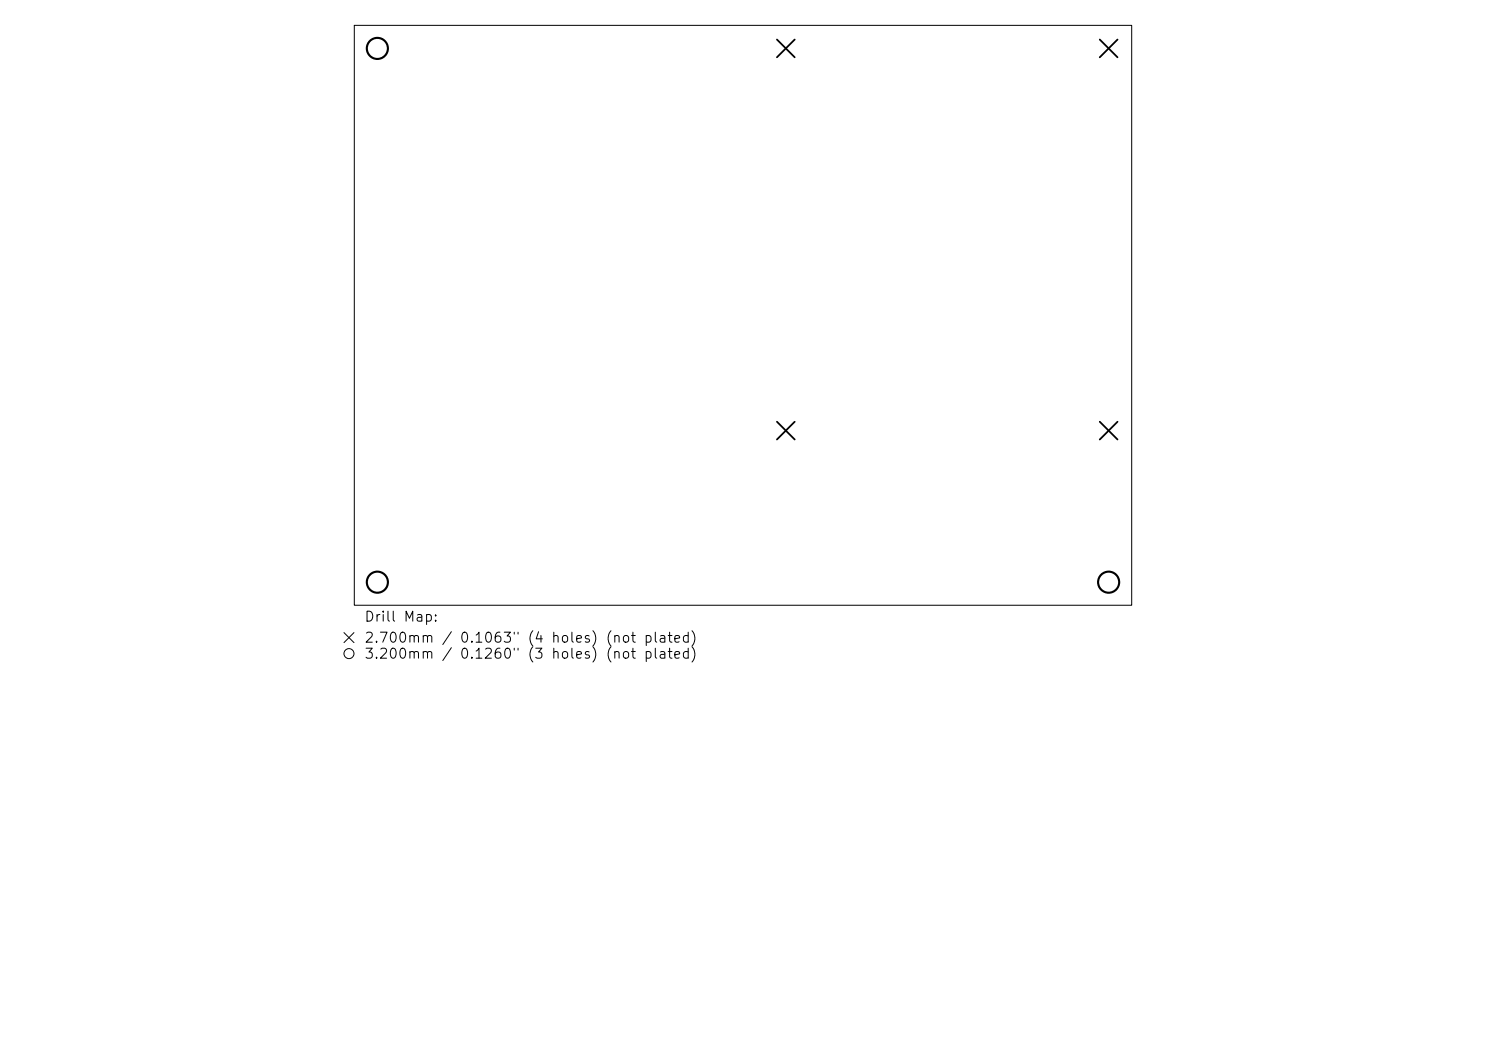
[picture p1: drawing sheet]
<svg xmlns="http://www.w3.org/2000/svg" width="297mm" height="210mm" viewBox="0 0 297 210" stroke-linecap="round" stroke-linejoin="round" font-family="sans-serif">
<defs><g id="words">
<g font-size="2">
<text x="72.7" y="124.7">Drill Map:</text>
<text x="72.7" y="128.9">2.700mm / 0.1063&quot; (4 holes) (not plated)</text>
<text x="72.7" y="132.1">3.200mm / 0.1260&quot; (3 holes) (not plated)</text>
</g>
</g></defs>
<g fill="none" stroke="#000" stroke-width=".2">
<path d="M70.8 5.1h155.4v115.8h-155.4zM68.7 126.4l2 2M70.7 126.4l-2 2"/>
<circle cx="69.7" cy="130.6" r="1"/>
</g>
<path d="M155.3 7.9l3.5 3.6M158.8 7.9l-3.5 3.6M219.8 7.9l3.6 3.6M223.4 7.9l-3.6 3.6M155.3 84.3l3.5 3.5M158.8 84.3l-3.5 3.5M219.8 84.3l3.6 3.5M223.4 84.3l-3.6 3.5" fill="none" stroke="#000" stroke-width=".36"/>
<g fill="none" stroke="#000" stroke-width=".42">
<circle cx="75.4" cy="9.7" r="2.11"/>
<circle cx="75.4" cy="116.3" r="2.11"/>
<circle cx="221.6" cy="116.3" r="2.11"/>
</g>
<use href="#words"/>
</svg>
